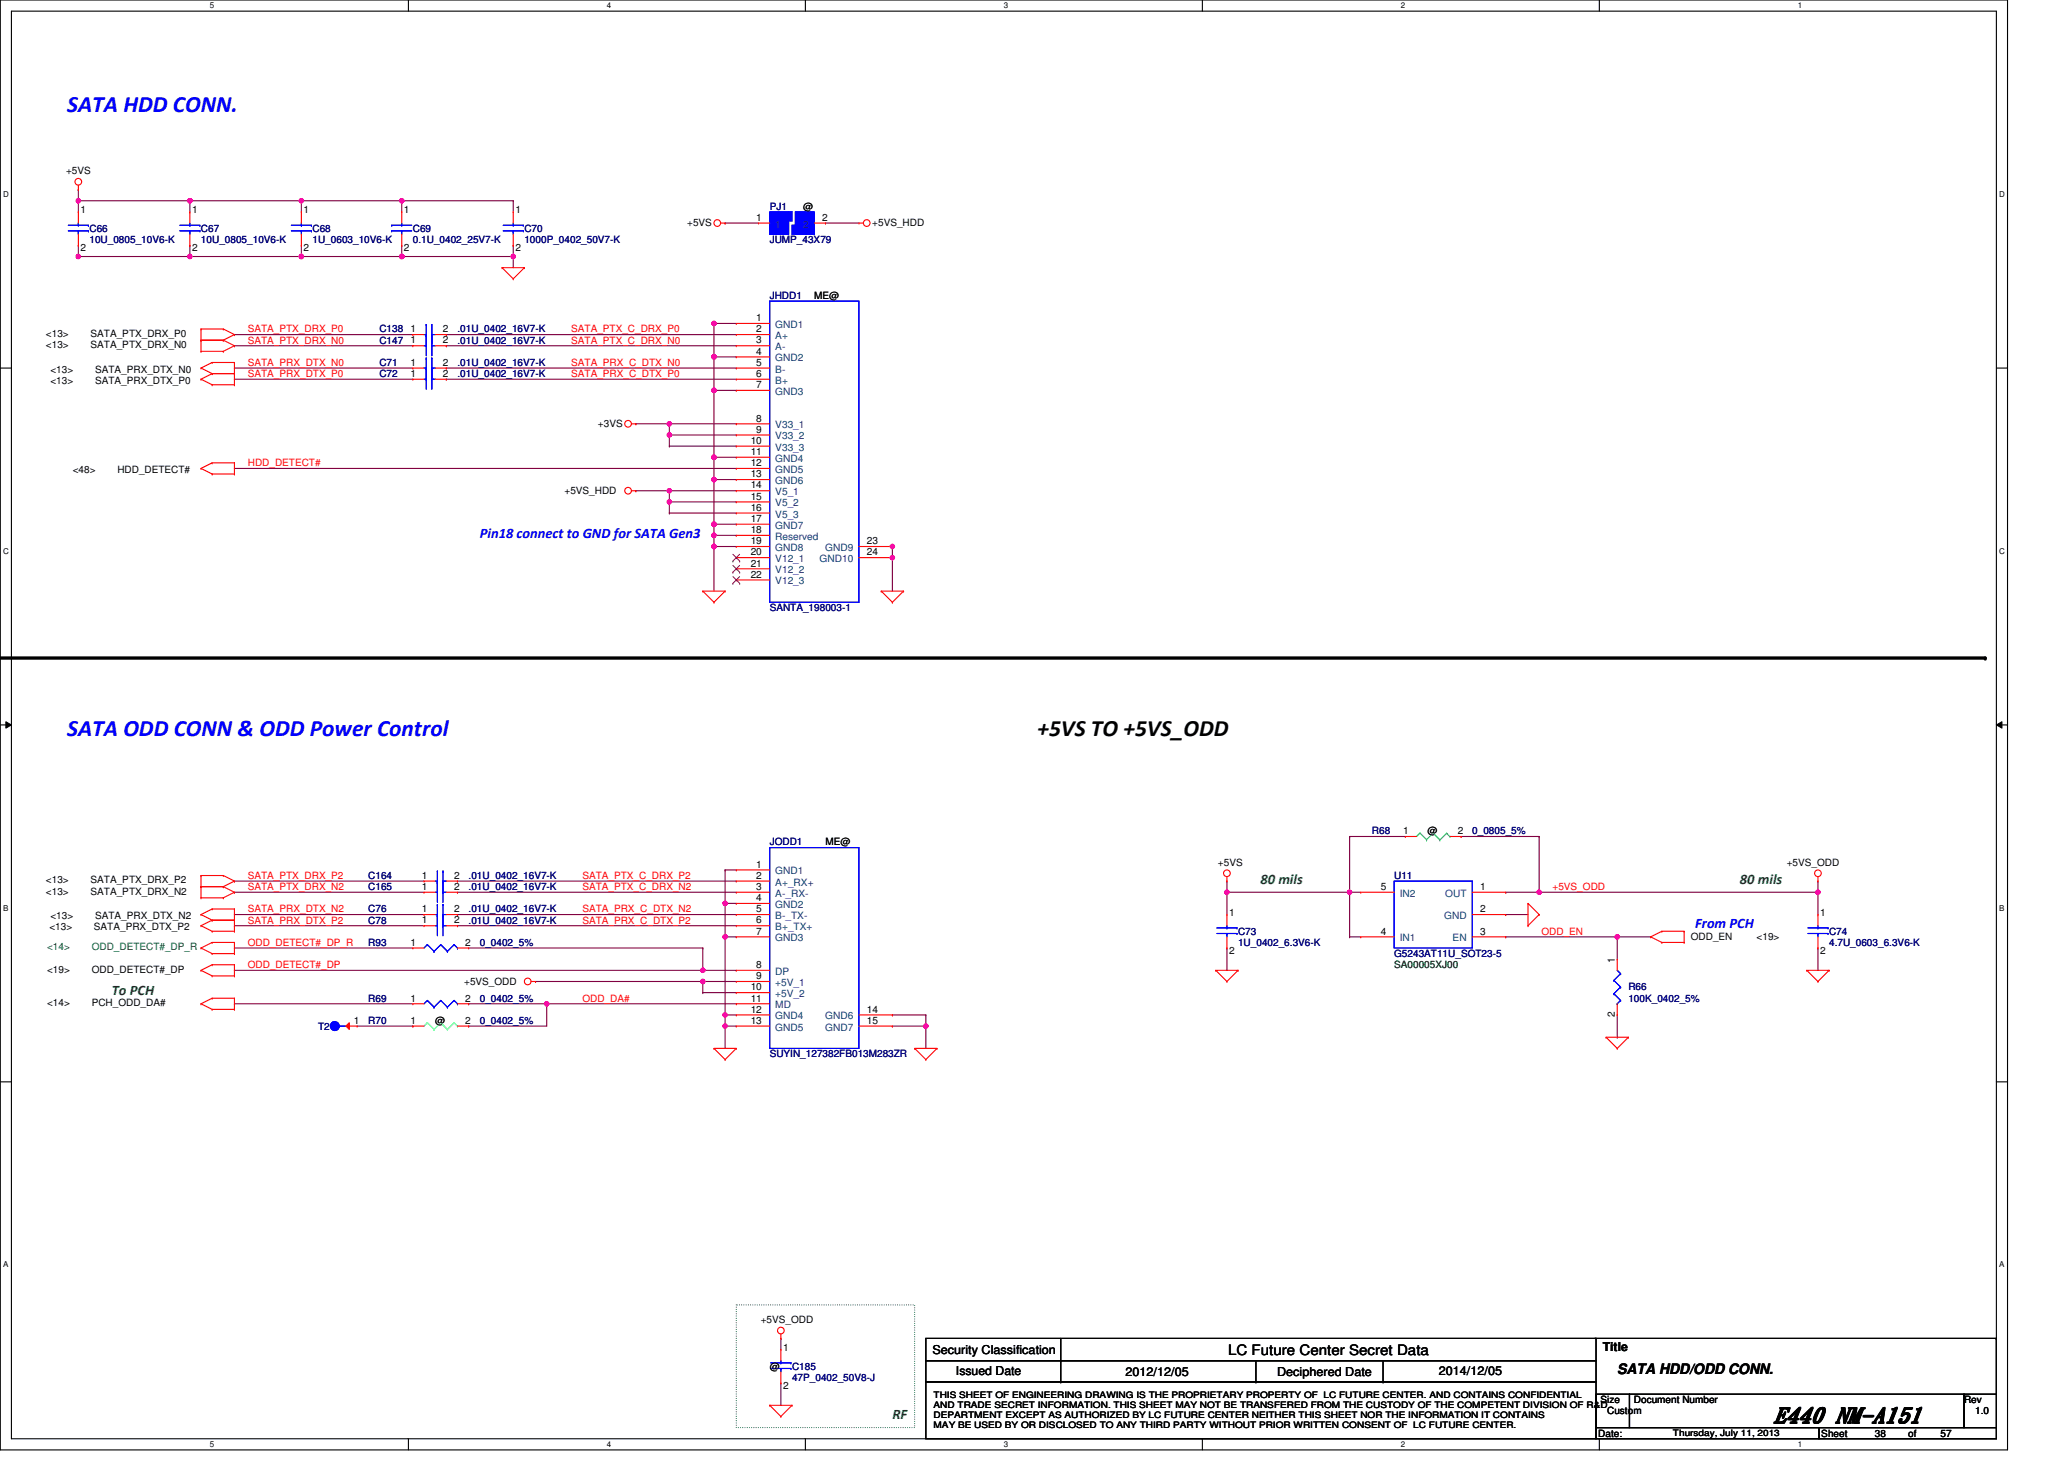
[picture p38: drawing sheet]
<svg xmlns="http://www.w3.org/2000/svg" width="297mm" height="210mm" viewBox="0 0 297 210" stroke-linecap="round" stroke-linejoin="round" font-family="sans-serif">
<defs><g id="words">
<g font-size="3.4" fill="#00f">
<text x="9.6" y="16">SATA HDD CONN.</text>
<text x="9.6" y="105.6">SATA ODD CONN &amp; ODD Power Control</text>
</g>
<text font-size="3.4" x="148.9" y="105.6">+5VS TO +5VS_ODD</text>
<text font-size="3" x="254.6" y="204.1">E440 NM-A151</text>
<g font-size="2.1" fill="#00f">
<text x="68.8" y="77.2">Pin18 connect to GND for SATA Gen3</text>
<text x="243.3" y="133.2">From PCH</text>
</g>
<g font-size="2.1" fill="#008000">
<text x="180.9" y="126.8">80 mils</text>
<text x="249.7" y="126.8">80 mils</text>
<text x="16" y="142.8">To PCH</text>
<text x="128.1" y="203.6">RF</text>
</g>
<g font-size="2.1">
<text x="176.2" y="194.4">LC Future Center Secret Data</text>
<text x="232.1" y="197.1">SATA HDD/ODD CONN.</text>
</g>
<g font-size="1.8">
<text x="133.8" y="194.3">Security Classification</text>
<text x="137.2" y="197.3">Issued Date</text>
<text x="161.5" y="197.5">2012/12/05</text>
<text x="183.3" y="197.5">Deciphered Date</text>
<text x="206.5" y="197.3">2014/12/05</text>
<text x="230" y="193.8">Title</text>
</g>
<g font-size="1.4">
<text x="9.5" y="25">+5VS</text>
<text x="11.6" y="30.6">1</text>
<text x="27.6" y="30.6">1</text>
<text x="43.6" y="30.6">1</text>
<text x="58" y="30.6">1</text>
<text x="74" y="30.6">1</text>
<text x="98.6" y="32.5">+5VS</text>
<text x="108.5" y="31.7">1</text>
<text x="115.3" y="30.1">@</text>
<text x="118" y="31.7">2</text>
<text x="125.2" y="32.5">+5VS_HDD</text>
<text x="11.6" y="36">2</text>
<text x="27.6" y="36">2</text>
<text x="43.6" y="36">2</text>
<text x="58" y="36">2</text>
<text x="74" y="36">2</text>
<text x="58.9" y="47.7">1</text>
<text x="63.6" y="47.7">2</text>
<text x="108.5" y="46.1">1</text>
<text x="108.5" y="47.7">2</text>
<text x="116.9" y="42.9">ME@</text>
<text x="6.6" y="49.9">&lt;13&gt;</text>
<text x="6.6" y="48.3">&lt;13&gt;</text>
<text x="7.2" y="53.5">&lt;13&gt;</text>
<text x="13" y="49.9">SATA_PTX_DRX_N0</text>
<text x="13" y="48.3">SATA_PTX_DRX_P0</text>
<text x="13.6" y="53.5">SATA_PRX_DTX_N0</text>
<text x="58.9" y="52.5">1</text>
<text x="58.9" y="49.3">1</text>
<text x="63.6" y="52.5">2</text>
<text x="63.6" y="49.3">2</text>
<text x="108.5" y="49.3">3</text>
<text x="108.5" y="50.9">4</text>
<text x="108.5" y="52.5">5</text>
<text x="7.2" y="55.1">&lt;13&gt;</text>
<text x="13.6" y="55.1">SATA_PRX_DTX_P0</text>
<text x="58.9" y="54.1">1</text>
<text x="63.6" y="54.1">2</text>
<text x="108.5" y="54.1">6</text>
<text x="108.5" y="55.7">7</text>
<text x="85.8" y="61.3">+3VS</text>
<text x="107.7" y="63.7">10</text>
<text x="107.7" y="65.3">11</text>
<text x="108.5" y="60.5">8</text>
<text x="108.5" y="62.1">9</text>
<text x="10.4" y="67.9">&lt;48&gt;</text>
<text x="16.8" y="67.9">HDD_DETECT#</text>
<text x="81" y="70.9">+5VS_HDD</text>
<text x="107.7" y="66.9">12</text>
<text x="107.7" y="68.5">13</text>
<text x="107.7" y="70.1">14</text>
<text x="107.7" y="71.7">15</text>
<text x="107.7" y="73.3">16</text>
<text x="107.7" y="74.9">17</text>
<text x="107.7" y="76.5">18</text>
<text x="107.7" y="78.1">19</text>
<text x="107.7" y="79.7">20</text>
<text x="107.7" y="81.3">21</text>
<text x="107.7" y="82.9">22</text>
<text x="124.4" y="78.1">23</text>
<text x="124.4" y="79.7">24</text>
<text x="201.3" y="119.7">1</text>
<text x="204.9" y="119.7">@</text>
<text x="209.2" y="119.7">2</text>
<text x="108.5" y="124.5">1</text>
<text x="118.5" y="121.3">ME@</text>
<text x="174.8" y="124.2">+5VS</text>
<text x="256.4" y="124.2">+5VS_ODD</text>
<text x="6.6" y="128.3">&lt;13&gt;</text>
<text x="6.6" y="126.7">&lt;13&gt;</text>
<text x="7.2" y="131.9">&lt;13&gt;</text>
<text x="13" y="128.3">SATA_PTX_DRX_N2</text>
<text x="13" y="126.7">SATA_PTX_DRX_P2</text>
<text x="13.6" y="131.9">SATA_PRX_DTX_N2</text>
<text x="60.5" y="126.1">1</text>
<text x="60.5" y="127.7">1</text>
<text x="60.5" y="130.9">1</text>
<text x="65.2" y="126.1">2</text>
<text x="65.2" y="127.7">2</text>
<text x="65.2" y="130.9">2</text>
<text x="108.5" y="126.1">2</text>
<text x="108.5" y="127.7">3</text>
<text x="108.5" y="129.3">4</text>
<text x="108.5" y="130.9">5</text>
<text x="176.4" y="131.4">1</text>
<text x="198.1" y="127.7">5</text>
<text x="212.4" y="127.7">1</text>
<text x="212.4" y="130.9">2</text>
<text x="261.2" y="131.4">1</text>
<text x="7.1" y="133.5">&lt;13&gt;</text>
<text x="13.5" y="133.5">SATA_PRX_DTX_P2</text>
<text x="58.9" y="135.7">1</text>
<text x="60.5" y="132.5">1</text>
<text x="65.2" y="132.5">2</text>
<text x="66.8" y="135.7">2</text>
<text x="108.5" y="132.5">6</text>
<text x="108.5" y="134.1">7</text>
<text x="176.4" y="136.8">2</text>
<text x="198.1" y="134.1">4</text>
<text x="212.4" y="134.1">3</text>
<text x="242.6" y="134.9">ODD_EN</text>
<text x="252.1" y="134.9">&lt;19&gt;</text>
<text x="261.2" y="136.8">2</text>
<text x="6.8" y="139.5">&lt;19&gt;</text>
<text x="13.2" y="139.5">ODD_DETECT#_DP</text>
<text x="58.9" y="143.7">1</text>
<text x="66.6" y="141.3">+5VS_ODD</text>
<text x="66.8" y="143.7">2</text>
<text x="107.7" y="142.1">10</text>
<text x="107.7" y="143.7">11</text>
<text x="108.5" y="138.9">8</text>
<text x="108.5" y="140.5">9</text>
<text x="231.7" y="138.1" transform="rotate(-90 231.7 138.1)">1</text>
<text x="6.8" y="144.3">&lt;14&gt;</text>
<text x="13.2" y="144.3">PCH_ODD_DA#</text>
<text x="50.8" y="146.9">1</text>
<text x="58.9" y="146.9">1</text>
<text x="62.4" y="146.9">@</text>
<text x="66.8" y="146.9">2</text>
<text x="107.7" y="145.3">12</text>
<text x="107.7" y="146.9">13</text>
<text x="124.4" y="145.3">14</text>
<text x="124.4" y="146.9">15</text>
<text x="231.7" y="145.9" transform="rotate(-90 231.7 145.9)">2</text>
<text x="109.2" y="189.8">+5VS_ODD</text>
<text x="110.5" y="196.5">@</text>
<text x="112.4" y="193.8">1</text>
<text x="112.4" y="199.2">2</text>
<text x="229.7" y="201.3">Size</text>
<text x="230.6" y="202.9">Custom</text>
<text x="234.5" y="201.3">Document Number</text>
<text x="281.8" y="201.3">Rev</text>
<text x="283.4" y="202.9">1.0</text>
<text x="229.4" y="206.1">Date:</text>
<text x="261.4" y="206.1">Sheet</text>
<text x="269" y="206.1">38</text>
<text x="273.8" y="206.1">of</text>
<text x="278.5" y="206.1">57</text>
</g>
<g font-size="1.4" fill="#000080">
<text x="12.8" y="33.3">C66</text>
<text x="12.8" y="34.9">10U_0805_10V6-K</text>
<text x="28.8" y="33.3">C67</text>
<text x="28.8" y="34.9">10U_0805_10V6-K</text>
<text x="44.8" y="33.3">C68</text>
<text x="44.8" y="34.9">1U_0603_10V6-K</text>
<text x="59.2" y="33.3">C69</text>
<text x="59.2" y="34.9">0.1U_0402_25V7-K</text>
<text x="75.2" y="33.3">C70</text>
<text x="75.2" y="34.9">1000P_0402_50V7-K</text>
<text x="110.5" y="30.1">PJ1</text>
<text x="110.5" y="34.9">JUMP_43X79</text>
<text x="54.4" y="47.7">C138</text>
<text x="65.6" y="47.7">.01U_0402_16V7-K</text>
<text x="110.5" y="42.9">JHDD1</text>
<text x="54.4" y="52.5">C71</text>
<text x="54.4" y="49.3">C147</text>
<text x="65.6" y="52.5">.01U_0402_16V7-K</text>
<text x="65.6" y="49.3">.01U_0402_16V7-K</text>
<text x="54.4" y="54.1">C72</text>
<text x="65.6" y="54.1">.01U_0402_16V7-K</text>
<text x="110.5" y="87.7">SANTA_198003-1</text>
<text x="196.9" y="119.7">R68</text>
<text x="211.3" y="119.7">0_0805_5%</text>
<text x="110.5" y="121.3">JODD1</text>
<text x="52.8" y="126.1">C164</text>
<text x="52.8" y="127.7">C165</text>
<text x="52.8" y="130.9">C76</text>
<text x="67.2" y="126.1">.01U_0402_16V7-K</text>
<text x="67.2" y="127.7">.01U_0402_16V7-K</text>
<text x="67.2" y="130.9">.01U_0402_16V7-K</text>
<text x="200.1" y="126.1">U11</text>
<text x="52.8" y="135.7">R93</text>
<text x="52.8" y="132.5">C78</text>
<text x="67.2" y="132.5">.01U_0402_16V7-K</text>
<text x="68.8" y="135.7">0_0402_5%</text>
<text x="177.7" y="134.1">C73</text>
<text x="177.7" y="135.7">1U_0402_6.3V6-K</text>
<text x="200.1" y="137.3">G5243AT11U_SOT23-5</text>
<text x="262.5" y="134.1">C74</text>
<text x="262.5" y="135.7">4.7U_0603_6.3V6-K</text>
<text x="52.8" y="143.7">R69</text>
<text x="68.8" y="143.7">0_0402_5%</text>
<text x="233.7" y="142.1">R66</text>
<text x="233.7" y="143.7">100K_0402_5%</text>
<text x="45.6" y="147.7">T2</text>
<text x="52.8" y="146.9">R70</text>
<text x="68.8" y="146.9">0_0402_5%</text>
<text x="110.5" y="151.7">SUYIN_127382FB013M283ZR</text>
<text x="113.7" y="196.5">C185</text>
<text x="113.7" y="198.1">47P_0402_50V8-J</text>
</g>
<g font-size="1.4" fill="#004080">
<text x="111.3" y="32.7">1</text>
<text x="115.2" y="32.7">2</text>
<text x="111.3" y="47.1">GND1</text>
<text x="111.3" y="48.7">A+</text>
<text x="111.3" y="50.3">A-</text>
<text x="111.3" y="51.9">GND2</text>
<text x="111.3" y="53.5">B-</text>
<text x="111.3" y="55.1">B+</text>
<text x="111.3" y="56.7">GND3</text>
<text x="111.3" y="61.5">V33_1</text>
<text x="111.3" y="63.1">V33_2</text>
<text x="111.3" y="64.7">V33_3</text>
<text x="111.3" y="66.3">GND4</text>
<text x="111.3" y="67.9">GND5</text>
<text x="111.3" y="69.5">GND6</text>
<text x="111.3" y="71.1">V5_1</text>
<text x="111.3" y="72.7">V5_2</text>
<text x="111.3" y="74.3">V5_3</text>
<text x="111.3" y="75.9">GND7</text>
<text x="111.3" y="77.5">Reserved</text>
<text x="111.3" y="79.1">GND8</text>
<text x="111.3" y="80.7">V12_1</text>
<text x="111.3" y="82.3">V12_2</text>
<text x="111.3" y="83.9">V12_3</text>
<text x="117.6" y="80.7">GND10</text>
<text x="118.4" y="79.1">GND9</text>
<text x="111.3" y="125.5">GND1</text>
<text x="111.3" y="127.1">A+_RX+</text>
<text x="111.3" y="128.7">A-_RX-</text>
<text x="111.3" y="130.3">GND2</text>
<text x="111.3" y="131.9">B-_TX-</text>
<text x="200.9" y="128.7">IN2</text>
<text x="207.2" y="131.9">GND</text>
<text x="207.4" y="128.7">OUT</text>
<text x="111.3" y="133.5">B+_TX+</text>
<text x="111.3" y="135.1">GND3</text>
<text x="200.9" y="135.1">IN1</text>
<text x="208.4" y="135.1">EN</text>
<text x="111.3" y="139.9">DP</text>
<text x="111.3" y="141.5">+5V_1</text>
<text x="111.3" y="143.1">+5V_2</text>
<text x="111.3" y="144.7">MD</text>
<text x="111.3" y="146.3">GND4</text>
<text x="111.3" y="147.9">GND5</text>
<text x="118.4" y="146.3">GND6</text>
<text x="118.4" y="147.9">GND7</text>
</g>
<g font-size="1.4" fill="#f00">
<text x="35.6" y="47.7">SATA_PTX_DRX_P0</text>
<text x="82" y="47.7">SATA_PTX_C_DRX_P0</text>
<text x="35.6" y="52.5">SATA_PRX_DTX_N0</text>
<text x="35.6" y="49.3">SATA_PTX_DRX_N0</text>
<text x="82" y="52.5">SATA_PRX_C_DTX_N0</text>
<text x="82" y="49.3">SATA_PTX_C_DRX_N0</text>
<text x="35.6" y="54.1">SATA_PRX_DTX_P0</text>
<text x="82" y="54.1">SATA_PRX_C_DTX_P0</text>
<text x="35.6" y="66.9">HDD_DETECT#</text>
<text x="35.6" y="130.9">SATA_PRX_DTX_N2</text>
<text x="35.6" y="127.7">SATA_PTX_DRX_N2</text>
<text x="35.6" y="126.1">SATA_PTX_DRX_P2</text>
<text x="83.6" y="130.9">SATA_PRX_C_DTX_N2</text>
<text x="83.6" y="126.1">SATA_PTX_C_DRX_P2</text>
<text x="83.6" y="127.7">SATA_PTX_C_DRX_N2</text>
<text x="222.8" y="127.7">+5VS_ODD</text>
<text x="35.6" y="132.5">SATA_PRX_DTX_P2</text>
<text x="35.6" y="135.7">ODD_DETECT#_DP_R</text>
<text x="83.6" y="132.5">SATA_PRX_C_DTX_P2</text>
<text x="221.2" y="134.1">ODD_EN</text>
<text x="35.6" y="138.9">ODD_DETECT#_DP</text>
<text x="83.6" y="143.7">ODD_DA#</text>
</g>
<g font-size="1.4" fill="#008000">
<text x="6.8" y="136.3">&lt;14&gt;</text>
<text x="13.2" y="136.3">ODD_DETECT#_DP_R</text>
<text x="200.1" y="138.9">SA00005XJ00</text>
</g>
<g font-size="1.3">
<text x="134" y="200.5">THIS SHEET OF ENGINEERING DRAWING IS THE PROPRIETARY PROPERTY OF LC FUTURE CENTER. AND CONTAINS CONFIDENTIAL</text>
<text x="134" y="202">AND TRADE SECRET INFORMATION. THIS SHEET MAY NOT BE TRANSFERED FROM THE CUSTODY OF THE COMPETENT DIVISION OF R&amp;D</text>
<text x="134" y="203.5">DEPARTMENT EXCEPT AS AUTHORIZED BY LC FUTURE CENTER NEITHER THIS SHEET NOR THE INFORMATION IT CONTAINS</text>
<text x="134" y="204.9">MAY BE USED BY OR DISCLOSED TO ANY THIRD PARTY WITHOUT PRIOR WRITTEN CONSENT OF LC FUTURE CENTER.</text>
<text x="240.1" y="206">Thursday, July 11, 2013</text>
</g>
<g font-size="1.1">
<text x="30.1" y="1.2">5</text>
<text x="87.1" y="1.2">4</text>
<text x="144.1" y="1.2">3</text>
<text x="201" y="1.2">2</text>
<text x="258" y="1.2">1</text>
<text x=".4" y="28.2">D</text>
<text x="286.9" y="28.2">D</text>
<text x=".4" y="79.4">C</text>
<text x="286.9" y="79.4">C</text>
<text x=".4" y="130.6">B</text>
<text x="286.9" y="130.6">B</text>
<text x=".4" y="181.9">A</text>
<text x="286.9" y="181.9">A</text>
<text x="30.1" y="207.6">5</text>
<text x="87.1" y="207.6">4</text>
<text x="144.1" y="207.6">3</text>
<text x="201" y="207.6">2</text>
<text x="258" y="207.6">1</text>
</g>
</g></defs>
<path d="M0 0h288.1v208h-288.1zM1.6 1.6h284.9v204.8h-284.9z" fill="none" stroke="#000" stroke-width=".16"/>
<g fill="#fff">
<path d="M30.1 .2h.7v1.2h-.7z"/>
<path d="M30.1 206.6h.7v1.3h-.7z"/>
</g>
<path d="M58.6 0v1.6M58.6 206.4v1.6" fill="none" stroke="#000" stroke-width=".16"/>
<g fill="#fff">
<path d="M87.1 .2h.6v1.2h-.6z"/>
<path d="M87.1 206.6h.6v1.3h-.6z"/>
</g>
<path d="M115.6 0v1.6M115.6 206.4v1.6" fill="none" stroke="#000" stroke-width=".16"/>
<g fill="#fff">
<path d="M144.1 .2h.6v1.2h-.6z"/>
<path d="M144.1 206.6h.6v1.3h-.6z"/>
</g>
<path d="M172.5 0v1.6M172.5 206.4v1.6" fill="none" stroke="#000" stroke-width=".16"/>
<g fill="#fff">
<path d="M201 .2h.7v1.2h-.7z"/>
<path d="M201 206.6h.7v1.3h-.7z"/>
</g>
<path d="M229.5 0v1.6M229.5 206.4v1.6" fill="none" stroke="#000" stroke-width=".16"/>
<g fill="#fff">
<path d="M258 .2h.6v1.2h-.6z"/>
<path d="M258 206.6h.6v1.3h-.6z"/>
<path d="M.4 27.2h.9v1.3h-.9z"/>
<path d="M286.9 27.2h.8v1.3h-.8z"/>
<path d="M.4 78.4h.9v1.3h-.9z"/>
<path d="M286.9 78.4h.8v1.3h-.8z"/>
</g>
<path d="M0 52.8h1.6M286.5 52.8h1.6" fill="none" stroke="#000" stroke-width=".16"/>
<g fill="#fff">
<path d="M.4 129.6h.8v1.3h-.8z"/>
<path d="M286.9 129.6h.7v1.3h-.7z"/>
</g>
<path d="M0 104h1.6M286.5 104h1.6" fill="none" stroke="#000" stroke-width=".16"/>
<path d="M.8 103.5l.8 .5-.8 .5zM286.5 104l.8-.5v1z" fill="#000"/>
<path d="M.8 103.5l.8 .5-.8 .5zM286.5 104l.8-.5v1z" fill="none" stroke="#000" stroke-width=".14"/>
<g fill="#fff">
<path d="M.4 180.8h.8v1.3h-.8z"/>
<path d="M286.9 180.8h.7v1.3h-.7z"/>
</g>
<path d="M0 155.2h1.6M286.5 155.2h1.6" fill="none" stroke="#000" stroke-width=".16"/>
<path d="M0 94.4h284.9" fill="none" stroke="#000" stroke-width=".48"/>
<circle cx="284.9" cy="94.4" r=".24" fill="#000"/>
<path d="M105.7 187.2h25.6v17.6h-25.6z" fill="none" stroke="#008000" stroke-width=".16" stroke-dasharray="0 .3"/>
<path d="M96.1 60.8h.1M96.1 60.8v1.6M96.1 60.8h9.6" fill="none" stroke="#800040" stroke-width=".16"/>
<circle cx="96" cy="60.8" r=".31" fill="#f0f"/>
<circle cx="96" cy="60.8" r=".31" fill="none" stroke="#f0f" stroke-width=".16"/>
<path d="M96.1 62.4h.1M96.1 62.4v1.6M96.1 62.4h9.6" fill="none" stroke="#800040" stroke-width=".16"/>
<circle cx="96" cy="62.4" r=".31" fill="#f0f"/>
<circle cx="96" cy="62.4" r=".31" fill="none" stroke="#f0f" stroke-width=".16"/>
<path d="M96.1 64h.1M96.1 64h9.6M102.5 76.8h.1M102.5 76.8h3.2" fill="none" stroke="#800040" stroke-width=".16"/>
<circle cx="102.4" cy="76.8" r=".31" fill="#f0f"/>
<circle cx="102.4" cy="76.8" r=".31" fill="none" stroke="#f0f" stroke-width=".16"/>
<path d="M102.5 75.2h.1M102.5 75.2v1.6" fill="none" stroke="#800040" stroke-width=".16"/>
<circle cx="102.4" cy="75.2" r=".31" fill="#f0f"/>
<circle cx="102.4" cy="75.2" r=".31" fill="none" stroke="#f0f" stroke-width=".16"/>
<path d="M11.2 36.8h.1M11.2 36.8h16" fill="none" stroke="#800040" stroke-width=".16"/>
<circle cx="11.2" cy="36.8" r=".31" fill="#f0f"/>
<circle cx="11.2" cy="36.8" r=".31" fill="none" stroke="#f0f" stroke-width=".16"/>
<path d="M43.2 36.8h.1M43.2 36.8h14.4" fill="none" stroke="#800040" stroke-width=".16"/>
<circle cx="57.6" cy="36.8" r=".31" fill="#f0f"/>
<circle cx="57.6" cy="36.8" r=".31" fill="none" stroke="#f0f" stroke-width=".16"/>
<circle cx="43.2" cy="36.8" r=".31" fill="#f0f"/>
<circle cx="43.2" cy="36.8" r=".31" fill="none" stroke="#f0f" stroke-width=".16"/>
<path d="M104.1 32h.1M104.1 32h4.8M118.5 32h.1M118.5 32h4.8M91.3 60.8h.1M91.3 70.4h.1M91.3 60.8h4.8M91.3 70.4h4.8M128.1 80h.1M128.1 80v4.8" fill="none" stroke="#800040" stroke-width=".16"/>
<circle cx="128.1" cy="80" r=".31" fill="#f0f"/>
<circle cx="128.1" cy="80" r=".31" fill="none" stroke="#f0f" stroke-width=".16"/>
<path d="M128.1 147.2h.1M128.1 145.6h.1M128.1 147.2h4.8M128.1 145.6h4.8M132.9 145.6h.1M132.9 147.2h.1M132.9 145.6v4.8" fill="none" stroke="#800040" stroke-width=".16"/>
<circle cx="132.9" cy="147.2" r=".31" fill="#f0f"/>
<circle cx="132.9" cy="147.2" r=".31" fill="none" stroke="#f0f" stroke-width=".16"/>
<path d="M100.9 142.4h.1M100.9 140.8h.1M100.9 142.4h4.8M100.9 140.8h4.8" fill="none" stroke="#800040" stroke-width=".16"/>
<circle cx="100.8" cy="140.8" r=".31" fill="#f0f"/>
<circle cx="100.8" cy="140.8" r=".31" fill="none" stroke="#f0f" stroke-width=".16"/>
<path d="M102.5 65.6h.1M102.5 78.4h.1M102.5 65.6v3.2M102.5 78.4v6.4M33.6 144h.1M33.6 144h25.6M76.8 140.8h.1M76.8 140.8h24.1M100.9 140.8h.1M100.9 140.8v1.6" fill="none" stroke="#800040" stroke-width=".16"/>
<circle cx="102.4" cy="78.4" r=".31" fill="#f0f"/>
<circle cx="102.4" cy="78.4" r=".31" fill="none" stroke="#f0f" stroke-width=".16"/>
<path d="M11.2 27.2h.1M11.2 27.2v1.6M27.2 28.8h.1M27.2 28.8v1.6M27.2 28.8h16M57.6 35.2h.1M57.6 35.2v1.6M73.6 36.8h.1M73.6 36.8v1.6M96.1 70.4h.1M96.1 70.4v1.6" fill="none" stroke="#800040" stroke-width=".16"/>
<circle cx="27.2" cy="28.8" r=".31" fill="#f0f"/>
<circle cx="27.2" cy="28.8" r=".31" fill="none" stroke="#f0f" stroke-width=".16"/>
<path d="M11.2 35.2h.1M11.2 35.2v1.6M27.2 36.8h.1M43.2 35.2h.1M43.2 35.2v1.6h-16M57.6 28.8h.1M57.6 28.8v1.6" fill="none" stroke="#800040" stroke-width=".16"/>
<circle cx="43.2" cy="36.8" r=".31" fill="#f0f"/>
<circle cx="43.2" cy="36.8" r=".31" fill="none" stroke="#f0f" stroke-width=".16"/>
<circle cx="27.2" cy="36.8" r=".31" fill="#f0f"/>
<circle cx="27.2" cy="36.8" r=".31" fill="none" stroke="#f0f" stroke-width=".16"/>
<path d="M11.2 28.8h.1M11.2 28.8v1.6M27.2 35.2h.1M27.2 35.2v1.6M43.2 28.8h.1M43.2 28.8v1.6M43.2 28.8h14.4" fill="none" stroke="#800040" stroke-width=".16"/>
<circle cx="43.2" cy="28.8" r=".31" fill="#f0f"/>
<circle cx="43.2" cy="28.8" r=".31" fill="none" stroke="#f0f" stroke-width=".16"/>
<path d="M11.2 28.8h.1M11.2 28.8h16" fill="none" stroke="#800040" stroke-width=".16"/>
<circle cx="27.2" cy="28.8" r=".31" fill="#f0f"/>
<circle cx="27.2" cy="28.8" r=".31" fill="none" stroke="#f0f" stroke-width=".16"/>
<circle cx="11.2" cy="28.8" r=".31" fill="#f0f"/>
<circle cx="11.2" cy="28.8" r=".31" fill="none" stroke="#f0f" stroke-width=".16"/>
<path d="M96.1 70.4h.1M96.1 70.4h9.6" fill="none" stroke="#800040" stroke-width=".16"/>
<circle cx="96" cy="70.4" r=".31" fill="#f0f"/>
<circle cx="96" cy="70.4" r=".31" fill="none" stroke="#f0f" stroke-width=".16"/>
<path d="M96.1 72h.1M96.1 72v1.6M96.1 72h9.6" fill="none" stroke="#800040" stroke-width=".16"/>
<circle cx="96" cy="72" r=".31" fill="#f0f"/>
<circle cx="96" cy="72" r=".31" fill="none" stroke="#f0f" stroke-width=".16"/>
<path d="M96.1 73.6h.1M96.1 73.6h9.6M102.5 65.6h.1M102.5 65.6h3.2" fill="none" stroke="#800040" stroke-width=".16"/>
<circle cx="102.4" cy="65.6" r=".31" fill="#f0f"/>
<circle cx="102.4" cy="65.6" r=".31" fill="none" stroke="#f0f" stroke-width=".16"/>
<path d="M102.5 68.8h.1M102.5 68.8h3.2" fill="none" stroke="#800040" stroke-width=".16"/>
<circle cx="102.4" cy="68.8" r=".31" fill="#f0f"/>
<circle cx="102.4" cy="68.8" r=".31" fill="none" stroke="#f0f" stroke-width=".16"/>
<path d="M102.5 56h.1M102.5 56v9.6" fill="none" stroke="#800040" stroke-width=".16"/>
<circle cx="102.4" cy="65.6" r=".31" fill="#f0f"/>
<circle cx="102.4" cy="65.6" r=".31" fill="none" stroke="#f0f" stroke-width=".16"/>
<circle cx="102.4" cy="56" r=".31" fill="#f0f"/>
<circle cx="102.4" cy="56" r=".31" fill="none" stroke="#f0f" stroke-width=".16"/>
<path d="M57.6 28.8h.1M57.6 28.8h16M73.6 28.8h.1M73.6 28.8v1.6" fill="none" stroke="#800040" stroke-width=".16"/>
<circle cx="57.6" cy="28.8" r=".31" fill="#f0f"/>
<circle cx="57.6" cy="28.8" r=".31" fill="none" stroke="#f0f" stroke-width=".16"/>
<path d="M57.6 36.8h.1M73.6 35.2h.1M73.6 35.2v1.6h-16" fill="none" stroke="#800040" stroke-width=".16"/>
<circle cx="73.6" cy="36.8" r=".31" fill="#f0f"/>
<circle cx="73.6" cy="36.8" r=".31" fill="none" stroke="#f0f" stroke-width=".16"/>
<circle cx="57.6" cy="36.8" r=".31" fill="#f0f"/>
<circle cx="57.6" cy="36.8" r=".31" fill="none" stroke="#f0f" stroke-width=".16"/>
<path d="M64 52.8h.1M64 54.4h.1M64 52.8h41.7M64 54.4h41.7M102.5 78.4h.1M102.5 78.4h3.2" fill="none" stroke="#800040" stroke-width=".16"/>
<circle cx="102.4" cy="78.4" r=".31" fill="#f0f"/>
<circle cx="102.4" cy="78.4" r=".31" fill="none" stroke="#f0f" stroke-width=".16"/>
<path d="M102.5 56h.1M102.5 56h3.2M102.5 76.8h.1M102.5 76.8v1.6" fill="none" stroke="#800040" stroke-width=".16"/>
<circle cx="102.4" cy="56" r=".31" fill="#f0f"/>
<circle cx="102.4" cy="56" r=".31" fill="none" stroke="#f0f" stroke-width=".16"/>
<path d="M102.5 51.2h.1M102.5 51.2v4.8" fill="none" stroke="#800040" stroke-width=".16"/>
<circle cx="102.4" cy="51.2" r=".31" fill="#f0f"/>
<circle cx="102.4" cy="51.2" r=".31" fill="none" stroke="#f0f" stroke-width=".16"/>
<path d="M102.5 75.2h.1M102.5 75.2h3.2" fill="none" stroke="#800040" stroke-width=".16"/>
<circle cx="102.4" cy="75.2" r=".31" fill="#f0f"/>
<circle cx="102.4" cy="75.2" r=".31" fill="none" stroke="#f0f" stroke-width=".16"/>
<path d="M102.5 46.4h.1M102.5 46.4v4.8M102.5 46.4h3.2M65.6 131.2h.1M65.6 132.8h.1M65.6 131.2h40.1M65.6 132.8h40.1" fill="none" stroke="#800040" stroke-width=".16"/>
<circle cx="102.4" cy="46.4" r=".31" fill="#f0f"/>
<circle cx="102.4" cy="46.4" r=".31" fill="none" stroke="#f0f" stroke-width=".16"/>
<path d="M102.5 51.2h.1M102.5 51.2h3.2" fill="none" stroke="#800040" stroke-width=".16"/>
<circle cx="102.4" cy="51.2" r=".31" fill="#f0f"/>
<circle cx="102.4" cy="51.2" r=".31" fill="none" stroke="#f0f" stroke-width=".16"/>
<path d="M102.5 68.8h.1M102.5 68.8v6.4" fill="none" stroke="#800040" stroke-width=".16"/>
<circle cx="102.4" cy="68.8" r=".31" fill="#f0f"/>
<circle cx="102.4" cy="68.8" r=".31" fill="none" stroke="#f0f" stroke-width=".16"/>
<path d="M104.1 129.6h.1M104.1 129.6h1.6M104.1 129.6v4.8" fill="none" stroke="#800040" stroke-width=".16"/>
<circle cx="104" cy="129.6" r=".31" fill="#f0f"/>
<circle cx="104" cy="129.6" r=".31" fill="none" stroke="#f0f" stroke-width=".16"/>
<path d="M104.1 134.4h.1M104.1 134.4h1.6M104.1 134.4v11.2" fill="none" stroke="#800040" stroke-width=".16"/>
<circle cx="104" cy="134.4" r=".31" fill="#f0f"/>
<circle cx="104" cy="134.4" r=".31" fill="none" stroke="#f0f" stroke-width=".16"/>
<path d="M104.1 145.6h.1M104.1 147.2h.1M104.1 145.6h1.6M104.1 147.2v3.2" fill="none" stroke="#800040" stroke-width=".16"/>
<circle cx="104" cy="147.2" r=".31" fill="#f0f"/>
<circle cx="104" cy="147.2" r=".31" fill="none" stroke="#f0f" stroke-width=".16"/>
<path d="M104.1 147.2h.1M104.1 145.6h.1M104.1 147.2h1.6M104.1 145.6v1.6" fill="none" stroke="#800040" stroke-width=".16"/>
<circle cx="104" cy="145.6" r=".31" fill="#f0f"/>
<circle cx="104" cy="145.6" r=".31" fill="none" stroke="#f0f" stroke-width=".16"/>
<path d="M33.6 52.8h.1M33.6 54.4h.1M33.6 52.8h25.6M33.6 54.4h25.6M33.6 132.8h.1M33.6 131.2h.1M33.6 132.8h27.2M33.6 131.2h27.2M100.9 139.2h.1M100.9 139.2h4.8" fill="none" stroke="#800040" stroke-width=".16"/>
<circle cx="100.8" cy="139.2" r=".31" fill="#f0f"/>
<circle cx="100.8" cy="139.2" r=".31" fill="none" stroke="#f0f" stroke-width=".16"/>
<path d="M78.4 144h.1M78.4 144h27.3" fill="none" stroke="#800040" stroke-width=".16"/>
<circle cx="78.4" cy="144" r=".31" fill="#f0f"/>
<circle cx="78.4" cy="144" r=".31" fill="none" stroke="#f0f" stroke-width=".16"/>
<g fill="none" stroke="#800040" stroke-width=".16">
<path d="M33.6 67.2h.1M33.6 67.2h72.1M128.1 78.4h.1M128.1 78.4v1.6M104.1 124.8h.1M104.1 129.6h.1M104.1 124.8h1.6M104.1 124.8v4.8M67.2 147.2h.1M67.2 144h.1M67.2 144h11.2M78.4 144h.1"/>
<path d="M78.4 144v3.2h-11.2"/>
</g>
<circle cx="128.1" cy="78.4" r=".31" fill="#f0f"/>
<circle cx="128.1" cy="78.4" r=".31" fill="none" stroke="#f0f" stroke-width=".16"/>
<path d="M216.1 131.2h.1M216.1 131.2h3.2M232.1 134.4h.1M232.1 134.4h4.8M260.9 126.4h.1M260.9 128h.1M260.9 136h.1M260.9 126.4v4.8M260.9 136v3.2" fill="none" stroke="#800040" stroke-width=".16"/>
<circle cx="232.1" cy="134.4" r=".31" fill="#f0f"/>
<circle cx="232.1" cy="134.4" r=".31" fill="none" stroke="#f0f" stroke-width=".16"/>
<path d="M220.9 128h.1M220.9 128h40" fill="none" stroke="#800040" stroke-width=".16"/>
<circle cx="260.9" cy="128" r=".31" fill="#f0f"/>
<circle cx="260.9" cy="128" r=".31" fill="none" stroke="#f0f" stroke-width=".16"/>
<path d="M209.7 120h.1M209.7 120h11.2M220.9 120h.1M220.9 120v8" fill="none" stroke="#800040" stroke-width=".16"/>
<circle cx="220.9" cy="128" r=".31" fill="#f0f"/>
<circle cx="220.9" cy="128" r=".31" fill="none" stroke="#f0f" stroke-width=".16"/>
<path d="M193.7 134.4h.1M193.7 128h.1M193.7 134.4h1.6M193.7 128v6.4M216.1 128h.1M216.1 134.4h.1M216.1 128h4.8M216.1 134.4h16M232.1 134.4h.1M232.1 134.4v3.2M232.1 148.8h.1M232.1 145.6v3.2" fill="none" stroke="#800040" stroke-width=".16"/>
<circle cx="193.7" cy="128" r=".31" fill="#f0f"/>
<circle cx="193.7" cy="128" r=".31" fill="none" stroke="#f0f" stroke-width=".16"/>
<path d="M176.1 128h.1M176.1 128h17.6" fill="none" stroke="#800040" stroke-width=".16"/>
<circle cx="176.1" cy="128" r=".31" fill="#f0f"/>
<circle cx="176.1" cy="128" r=".31" fill="none" stroke="#f0f" stroke-width=".16"/>
<g fill="none" stroke="#800040" stroke-width=".16">
<path d="M33.6 49.6h.1M33.6 48h.1M33.6 48h25.6M33.6 49.6h25.6M64 48h.1M64 49.6h.1M64 48h41.7M64 49.6h41.7M33.6 128h.1M33.6 126.4h.1M33.6 139.2h.1M33.6 136h.1"/>
<path d="M33.6 128h27.2M33.6 126.4h27.2M33.6 136h25.6M33.6 139.2h67.3M65.6 126.4h.1M65.6 128h.1M65.6 128h40.1M65.6 126.4h40.1M67.2 136h33.7M100.9 136h.1M100.9 139.2h.1M100.9 136v3.2"/>
<path d="M176.1 126.4h.1M176.1 136h.1M176.1 128h.1M176.1 126.4v4.8M176.1 136v3.2M193.7 128h.1M193.7 120h.1M193.7 128h1.6M193.7 120v8M193.7 120h8M51.2 147.2h8M59.2 147.2h.1"/>
<path d="M112.1 198.4h.1M112.1 192h.1M112.1 192v1.6M112.1 198.4v3.2"/>
</g>
<g fill="none" stroke="#f00" stroke-width=".16">
<path d="M11.2 27.2h.1M11.2 26.6v.6M72 38.4h.1M72 38.4h3.2M72 38.4l1.6 1.6M75.2 38.4h.1M75.2 38.4l-1.6 1.6M103.4 32h.7M104.1 32h.1M123.3 32h.1M123.3 32h.6M28.8 52.8h.1"/>
<path d="M28.8 54.4h.1M28.8 50.4h.1M28.8 48.8h.1M28.8 47.2h.1M28.8 52.8l1.6 .8M28.8 54.4l1.6 .8M28.8 47.2v3.2M28.8 48.8h3.2M28.8 50.4h3.2M28.8 47.2h3.2M30.4 52h.1M30.4 53.6h.1"/>
<path d="M30.4 55.2h.1M30.4 52h3.2M30.4 52l-1.6 .8M30.4 53.6h3.2M30.4 53.6l-1.6 .8M30.4 55.2h3.2M32 48.8h.1M32 50.4h.1M32 47.2h.1M32 48.8l1.6 .8M32 47.2l1.6 .8M33.6 53.6h.1"/>
<path d="M33.6 52h.1M33.6 55.2h.1M33.6 49.6h.1M33.6 48h.1M33.6 52v3.2M33.6 49.6l-1.6 .8M33.6 48l-1.6 .8M73.6 40h.1M28.8 67.2h.1M28.8 67.2l1.6 .8M30.4 66.4h.1M30.4 68h.1"/>
<path d="M30.4 66.4h3.2M30.4 66.4l-1.6 .8M30.4 68h3.2M33.6 68h.1M33.6 66.4h.1M33.6 66.4v1.6M90.6 60.8h.7M90.6 70.4h.7M91.3 60.8h.1M91.3 70.4h.1M100.9 84.8h.1M100.9 84.8h3.2"/>
<path d="M100.9 84.8l1.6 1.6M102.5 86.4h.1M104.1 84.8h.1M104.1 84.8l-1.6 1.6M126.5 84.8h.1M126.5 84.8h3.2M126.5 84.8l1.6 1.6M128.1 86.4h.1M129.7 84.8h.1M129.7 84.8l-1.6 1.6M28.8 139.2h.1M28.8 132.8h.1"/>
<path d="M28.8 131.2h.1M28.8 128.8h.1M28.8 127.2h.1M28.8 125.6h.1M28.8 136h.1M28.8 139.2l1.6 .8M28.8 132.8l1.6 .8M28.8 131.2l1.6 .8M28.8 127.2h3.2M28.8 128.8h3.2M28.8 125.6v3.2M28.8 125.6h3.2"/>
<path d="M28.8 136l1.6 .8M30.4 138.4h.1M30.4 132h.1M30.4 133.6h.1M30.4 130.4h.1M30.4 135.2h.1M30.4 136.8h.1M30.4 138.4h3.2M30.4 138.4l-1.6 .8M30.4 132h3.2M30.4 132l-1.6 .8M30.4 133.6h3.2"/>
<path d="M30.4 130.4h3.2M30.4 130.4l-1.6 .8M30.4 135.2h3.2M30.4 135.2l-1.6 .8M30.4 136.8h3.2M32 127.2h.1M32 128.8h.1M32 125.6h.1M32 127.2l1.6 .8M32 125.6l1.6 .8M33.6 138.4h.1M33.6 133.6h.1"/>
<path d="M33.6 132h.1M33.6 130.4h.1M33.6 128h.1M33.6 126.4h.1M33.6 136.8h.1M33.6 135.2h.1M33.6 130.4v3.2M33.6 135.2v1.6M33.6 138.4v1.6M33.6 128l-1.6 .8M33.6 126.4l-1.6 .8M174.5 139.2h.1"/>
<path d="M174.5 139.2h3.2M174.5 139.2l1.6 1.6M176.1 126.4h.1M176.1 125.8v.6M177.7 139.2h.1M177.7 139.2l-1.6 1.6M219.3 129.6h.1M219.3 132.8h.1M219.3 129.6v3.2M219.3 129.6l1.6 1.6M220.9 131.2h.1M220.9 131.2l-1.6 1.6"/>
<path d="M236.9 134.4h.1M236.9 134.4l1.6 .8M238.5 135.2h.1M238.5 133.6h.1M238.5 133.6h3.2M238.5 135.2h3.2M238.5 133.6l-1.6 .8M241.7 133.6h.1M241.7 135.2h.1M241.7 133.6v1.6M259.3 139.2h.1M259.3 139.2h3.2"/>
<path d="M259.3 139.2l1.6 1.6M260.9 126.4h.1M260.9 125.8v.6M262.5 139.2h.1M262.5 139.2l-1.6 1.6M28.8 144h.1M28.8 144l1.6 .8M30.4 140h.1M30.4 143.2h.1M30.4 144.8h.1M30.4 140h3.2M30.4 143.2h3.2"/>
<path d="M30.4 143.2l-1.6 .8M30.4 144.8h3.2M33.6 140h.1M33.6 144.8h.1M33.6 143.2h.1M33.6 143.2v1.6M76.2 140.8h.6M76.8 140.8h.1M102.5 150.4h.1M102.5 150.4h3.2M102.5 150.4l1.6 1.6M104.1 152h.1"/>
<path d="M105.7 150.4h.1M105.7 150.4l-1.6 1.6M131.3 150.4h.1M131.3 150.4h3.2M131.3 150.4l1.6 1.6M132.9 152h.1M134.5 150.4h.1M134.5 150.4l-1.6 1.6M176.1 140.8h.1M230.5 148.8h.1M230.5 148.8h3.2M230.5 148.8l1.6 1.6"/>
<path d="M232.1 150.4h.1M233.7 148.8h.1M233.7 148.8l-1.6 1.6M260.9 140.8h.1M112.1 192h.1M112.1 191.4v.6M110.5 201.6h.1M110.5 201.6h3.2M110.5 201.6l1.6 1.6M112.1 203.2h.1M113.7 201.6h.1M113.7 201.6l-1.6 1.6"/>
<circle cx="11.2" cy="26.1" r=".48"/>
<circle cx="102.9" cy="32" r=".48"/>
<circle cx="124.4" cy="32" r=".48"/>
<circle cx="90.1" cy="60.8" r=".48"/>
<circle cx="90.1" cy="70.4" r=".48"/>
<circle cx="176.1" cy="125.3" r=".48"/>
<circle cx="260.9" cy="125.3" r=".48"/>
<circle cx="75.7" cy="140.8" r=".48"/>
<circle cx="112.1" cy="190.9" r=".48"/>
</g>
<g fill="none" stroke="#000" stroke-width=".16">
<path d="M132.9 192h96.1v3.2h-96.1zM132.9 195.2h96.1v3.1h-96.1zM132.9 198.3h96.1v8.1h-96.1zM152.2 195.2h.1M152.2 198.3h.1M152.2 192v6.3M180.2 198.3h.1M180.2 195.2v3.1M198.5 198.3h.1M198.5 195.2v3.1M228.9 192h57.6M286.5 192h.1"/>
<path d="M286.5 192v8M229 200h4.8v4.8h-4.8zM229 204.8h32v1.6h-32zM233.8 200h48v4.8h-48zM261 204.8h25.5v1.6h-25.5zM281.8 200h4.7v4.8h-4.7z"/>
</g>
<path d="M110.5 30.4h1.6v3.2h-1.6z" fill-rule="evenodd" fill="#00f"/>
<path d="M110.5 30.4h1.6v3.2h-1.6z" fill="none" stroke="#00f" stroke-width=".16"/>
<path d="M112.1 30.4h1.1v3.2h-1.1z" fill-rule="evenodd" fill="#00f"/>
<path d="M112.1 30.4h1.1v3.2h-1.1z" fill="none" stroke="#00f" stroke-width=".16"/>
<path d="M113.2 30.4h.5v1.3h-.5z" fill-rule="evenodd" fill="#00f"/>
<path d="M113.2 30.4h.5v1.3h-.5z" fill="none" stroke="#00f" stroke-width=".16"/>
<path d="M113.7 32.3h.4v1.3h-.4z" fill-rule="evenodd" fill="#00f"/>
<path d="M113.7 32.3h.4v1.3h-.4z" fill="none" stroke="#00f" stroke-width=".16"/>
<path d="M114.1 30.4h1.2v3.2h-1.2z" fill-rule="evenodd" fill="#00f"/>
<path d="M114.1 30.4h1.2v3.2h-1.2z" fill="none" stroke="#00f" stroke-width=".16"/>
<path d="M115.3 30.4h1.6v3.2h-1.6z" fill-rule="evenodd" fill="#00f"/>
<path d="M115.3 30.4h1.6v3.2h-1.6z" fill="none" stroke="#00f" stroke-width=".16"/>
<path d="M110.5 30.4h1.6v3.2h-1.6z" fill-rule="evenodd" fill="#00f"/>
<path d="M110.5 30.4h1.6v3.2h-1.6z" fill="none" stroke="#00f" stroke-width=".16"/>
<path d="M112.1 30.4h1.1v3.2h-1.1z" fill-rule="evenodd" fill="#00f"/>
<path d="M112.1 30.4h1.1v3.2h-1.1z" fill="none" stroke="#00f" stroke-width=".16"/>
<path d="M113.2 30.4h.5v1.3h-.5z" fill-rule="evenodd" fill="#00f"/>
<path d="M113.2 30.4h.5v1.3h-.5z" fill="none" stroke="#00f" stroke-width=".16"/>
<path d="M113.7 32.3h.4v1.3h-.4z" fill-rule="evenodd" fill="#00f"/>
<path d="M113.7 32.3h.4v1.3h-.4z" fill="none" stroke="#00f" stroke-width=".16"/>
<path d="M114.1 30.4h1.2v3.2h-1.2z" fill-rule="evenodd" fill="#00f"/>
<path d="M114.1 30.4h1.2v3.2h-1.2z" fill="none" stroke="#00f" stroke-width=".16"/>
<path d="M115.3 30.4h1.6v3.2h-1.6z" fill-rule="evenodd" fill="#00f"/>
<g fill="none" stroke="#00f" stroke-width=".16">
<path d="M9.8 33.1h2.9M9.8 32.3h2.9M11.2 32.3h.1M11.2 33.1h.1M11.2 32v.3M11.2 33.1v.5M12.7 33.1h.1M12.7 32.3h.1M25.8 33.1h2.9M25.8 32.3h2.9M27.2 32.3h.1M27.2 33.1h.1"/>
<path d="M27.2 32v.3M27.2 33.1v.5M28.7 33.1h.1M28.7 32.3h.1M41.8 33.1h2.9M41.8 32.3h2.9M43.2 32.3h.1M43.2 33.1h.1M43.2 32v.3M43.2 33.1v.5M44.7 33.1h.1M44.7 32.3h.1"/>
<path d="M56.2 33.1h.1M56.2 32.3h.1M56.2 33.1h2.9M56.2 32.3h2.9M57.6 32.3h.1M57.6 33.1h.1M57.6 32v.3M57.6 33.1v.5M72.2 33.1h2.9M72.2 32.3h2.9M73.6 32.3h.1M73.6 33.1h.1"/>
<path d="M73.6 32v.3M73.6 33.1v.5M75.1 33.1h.1M75.1 32.3h.1M115.3 30.4h1.6v3.2h-1.6zM60.8 52.8h.4M60.8 54.4h.4M60.8 49.6h.4M60.8 48h.4M61.2 52.8h.1M61.2 51.4h.1M61.2 54.4h.1"/>
<path d="M61.2 53h.1M61.2 49.6h.1M61.2 48.2h.1M61.2 48h.1M61.2 46.6h.1M61.2 46.6v4.4M61.2 51.4v4.4M62 51.4h.1M62 52.8h.1M62 53h.1M62 54.4h.1M62 48.2h.1"/>
<path d="M62 49.6h.1M62 46.6h.1M62 48h.1M62 52.8h.4M62 46.6v4.4M62 51.4v4.4M62 54.4h.4M62 49.6h.4M62 48h.4M110.5 43.2h12.8v43.2h-12.8zM61.3 135.5h.1M61.3 135.5l-.5 .5"/>
<path d="M61.3 135.5l1 1M62.3 136.5h.1M62.4 126.4h.4M62.4 128h.4M62.4 131.2h.4M62.4 132.8h.4M62.8 126.4h.1M62.8 125h.1M62.8 128h.1M62.8 126.6h.1M62.8 131.2h.1M62.8 129.8h.1"/>
<path d="M62.8 132.8h.1M62.8 131.4h.1M62.8 125v4.5M62.8 129.8v4.5M63.2 135.5h.1M63.2 135.5l-.9 1M63.2 135.5l1 1M63.6 125h.1M63.6 126.4h.1M63.6 126.6h.1M63.6 128h.1M63.6 129.8h.1"/>
<path d="M63.6 131.2h.1M63.6 131.4h.1M63.6 132.8h.1M63.6 126.4h.4M63.6 125v4.5M63.6 129.8v4.5M63.6 128h.4M63.6 131.2h.4M63.6 132.8h.4M64.2 136.5h.1M65.2 135.5h.1M65.2 135.5l-1 1"/>
<path d="M65.2 135.5l.4 .5M65.6 136h.1M110.5 121.6h12.8v28.8h-12.8zM174.6 133.9h2.9M174.6 133.1h2.9M176.1 133.1h.1M176.1 133.9h.1M176.1 132.8v.3M176.1 133.9v.5M177.5 133.9h.1M177.5 133.1h.1M200.1 126.4h11.2v9.6h-11.2z"/>
<path d="M232.1 139.2l.5 .5M232.6 139.7h.1M232.6 139.7l-1 1M259.4 133.9h2.9M259.4 133.1h2.9M260.9 133.1h.1M260.9 133.9h.1M260.9 132.8v.3M260.9 133.9v.5M262.3 133.9h.1M262.3 133.1h.1M61.3 143.5h.1"/>
<path d="M61.3 143.5l-.5 .5M61.3 143.5l1 1M62.3 144.5h.1M63.2 143.5h.1M63.2 143.5l-.9 1M63.2 143.5l1 1M64.2 144.5h.1M65.2 143.5h.1M65.2 143.5l-1 1M65.2 143.5l.4 .5M65.6 144h.1M231.6 140.7h.1"/>
<path d="M231.6 142.6h.1M231.6 140.7l1 .9M231.6 142.6l1 .9M232.1 144h.1M232.6 141.6h.1M232.6 143.5h.1M232.6 141.6l-1 1M232.6 143.5l-.5 .5M110.6 196.3h2.9M110.6 195.5h2.9M112.1 195.5h.1M112.1 196.3h.1"/>
<path d="M112.1 195.2v.3M112.1 196.3v.5M113.5 196.3h.1M113.5 195.5h.1"/>
</g>
<g fill="none" stroke="#f00" stroke-width=".16">
<path d="M11.2 30.4h.1M11.2 35.2h.1M11.2 30.4v1.6M11.2 33.6v1.6M27.2 30.4h.1M27.2 35.2h.1M27.2 30.4v1.6M27.2 33.6v1.6M43.2 30.4h.1M43.2 35.2h.1M43.2 30.4v1.6M43.2 33.6v1.6"/>
<path d="M57.6 30.4h.1M57.6 35.2h.1M57.6 30.4v1.6M57.6 33.6v1.6M73.6 30.4h.1M73.6 35.2h.1M73.6 30.4v1.6M73.6 33.6v1.6M108.9 32h.1M108.9 32h1.6M116.9 32h1.6M118.5 32h.1"/>
<path d="M59.2 52.8h.1M59.2 54.4h.1M59.2 49.6h.1M59.2 48h.1M59.2 52.8h1.6M59.2 48h1.6M59.2 49.6h1.6M59.2 54.4h1.6M62.4 52.8h1.6M62.4 48h1.6M62.4 49.6h1.6M62.4 54.4h1.6"/>
<path d="M64 52.8h.1M64 54.4h.1M64 49.6h.1M64 48h.1M105.7 46.4h.1M105.7 48h.1M105.7 49.6h.1M105.7 51.2h.1M105.7 52.8h.1M105.7 54.4h.1M105.7 56h.1M105.7 52.8h4.8"/>
<path d="M105.7 46.4h4.8M105.7 48h4.8M105.7 49.6h4.8M105.7 51.2h4.8M105.7 54.4h4.8M105.7 56h4.8M105.7 60.8h.1M105.7 62.4h.1M105.7 64h.1M105.7 65.6h.1M105.7 67.2h.1M105.7 68.8h.1"/>
<path d="M105.7 70.4h.1M105.7 72h.1M105.7 73.6h.1M105.7 75.2h.1M105.7 76.8h.1M105.7 78.4h.1M105.7 60.8h4.8M105.7 62.4h4.8M105.7 64h4.8M105.7 65.6h4.8M105.7 67.2h4.8M105.7 68.8h4.8"/>
<path d="M105.7 70.4h4.8M105.7 72h4.8M105.7 73.6h4.8M105.7 75.2h4.8M105.7 76.8h4.8M105.7 78.4h4.8M123.3 78.4h4.8M128.1 78.4h.1M105.7 80h.1M105.7 81.6h.1M105.7 83.2h.1M105.7 80h4.8"/>
<path d="M105.7 81.6h4.8M105.7 83.2h4.8M123.3 80h4.8M128.1 80h.1M59.2 136h.1M59.2 136h1.6M60.8 126.4h.1M60.8 128h.1M60.8 131.2h.1M60.8 132.8h.1M60.8 128h1.6M60.8 131.2h1.6"/>
<path d="M60.8 126.4h1.6M60.8 132.8h1.6M64 128h1.6M64 131.2h1.6M64 126.4h1.6M64 132.8h1.6M65.6 126.4h.1M65.6 128h.1M65.6 131.2h.1M65.6 132.8h.1M65.6 136h1.6M67.2 136h.1"/>
<path d="M105.7 124.8h.1M105.7 126.4h.1M105.7 128h.1M105.7 129.6h.1M105.7 131.2h.1M105.7 132.8h.1M105.7 134.4h.1M105.7 139.2h.1M105.7 128h4.8M105.7 131.2h4.8M105.7 134.4h4.8M105.7 126.4h4.8"/>
<path d="M105.7 124.8h4.8M105.7 129.6h4.8M105.7 132.8h4.8M105.7 139.2h4.8M176.1 131.2h.1M176.1 136h.1M176.1 131.2v1.6M176.1 134.4v1.6M195.3 128h.1M195.3 134.4h.1M195.3 128h4.8M195.3 134.4h4.8"/>
<path d="M201.7 120h.1M201.7 120h1.6M208.1 120h1.6M209.7 120h.1M211.3 128h4.8M211.3 131.2h4.8M211.3 134.4h4.8M216.1 128h.1M216.1 131.2h.1M216.1 134.4h.1M232.1 137.6h.1M232.1 137.6v1.6"/>
<path d="M260.9 131.2h.1M260.9 136h.1M260.9 131.2v1.6M260.9 134.4v1.6M59.2 144h.1M59.2 147.2h.1M59.2 144h1.6M59.2 147.2h1.6M65.6 144h1.6M65.6 147.2h1.6M67.2 144h.1M67.2 147.2h.1"/>
<path d="M105.7 140.8h.1M105.7 142.4h.1M105.7 144h.1M105.7 145.6h.1M105.7 147.2h.1M105.7 140.8h4.8M105.7 142.4h4.8M105.7 144h4.8M105.7 145.6h4.8M105.7 147.2h4.8M123.3 145.6h4.8M123.3 147.2h4.8"/>
<path d="M128.1 145.6h.1M128.1 147.2h.1M232.1 145.6h.1M232.1 144v1.6M112.1 193.6h.1M112.1 198.4h.1M112.1 193.6v1.6M112.1 196.8v1.6"/>
</g>
<path d="M105.2 79.5l.9 1M106.1 79.5l-.9 1M105.2 80.5h.1M105.2 82.1h.1M105.2 83.7h.1M105.2 81.1l.9 1M105.2 82.7l.9 1M106.1 81.1l-.9 1M106.1 82.7l-.9 1M106.1 80.5h.1M106.1 82.1h.1M106.1 83.7h.1" fill="none" stroke="#804000" stroke-width=".14"/>
<path d="M203.7 119.5h.1M203.7 119.5l-.4 .5M203.7 119.5l1 1M205.7 119.5h.1M205.7 119.5l-1 1M205.7 119.5l.9 1M207.6 119.5h.1M207.6 119.5l-1 1M207.6 119.5l.5 .5M204.7 120.5h.1M206.6 120.5h.1M208.1 120h.1" fill="none" stroke="#00ff80" stroke-width=".16"/>
<path d="M61.3 146.7h.1M61.3 146.7l-.5 .5M61.3 146.7l1 1M62.3 147.7h.1M63.2 146.7h.1M63.2 146.7l-.9 1M63.2 146.7l1 1M64.2 147.7h.1M65.2 146.7h.1M65.2 146.7l-1 1M65.2 146.7l.4 .5M65.6 147.2h.1" fill="none" stroke="#80ff80" stroke-width=".16"/>
<circle cx="48" cy="147.2" r=".64" fill="#00f"/>
<g fill="none" stroke="#00f" stroke-width=".16">
<path d="M48.7 147.2h.1M48.7 147.2h.9"/>
<circle cx="48" cy="147.2" r=".64"/>
</g>
<circle cx="48" cy="147.2" r=".64" fill="#00f"/>
<g fill="none" stroke="#00f" stroke-width=".16">
<path d="M48.7 147.2h.1M48.7 147.2h.9"/>
<circle cx="48" cy="147.2" r=".64"/>
</g>
<path d="M49.6 147.2l.5-.5v1z" fill="#f00"/>
<path d="M49.6 147.2l.5-.5v1zM49.6 147.2h1.6M51.2 147.2h.1" fill="none" stroke="#f00" stroke-width=".16"/>
<circle cx="96" cy="60.8" r=".31" fill="#f0f"/>
<circle cx="96" cy="60.8" r=".31" fill="none" stroke="#f0f" stroke-width=".16"/>
<circle cx="96" cy="62.4" r=".31" fill="#f0f"/>
<circle cx="96" cy="62.4" r=".31" fill="none" stroke="#f0f" stroke-width=".16"/>
<circle cx="102.4" cy="76.8" r=".31" fill="#f0f"/>
<circle cx="102.4" cy="76.8" r=".31" fill="none" stroke="#f0f" stroke-width=".16"/>
<circle cx="102.4" cy="75.2" r=".31" fill="#f0f"/>
<circle cx="102.4" cy="75.2" r=".31" fill="none" stroke="#f0f" stroke-width=".16"/>
<circle cx="11.2" cy="36.8" r=".31" fill="#f0f"/>
<circle cx="11.2" cy="36.8" r=".31" fill="none" stroke="#f0f" stroke-width=".16"/>
<circle cx="57.6" cy="36.8" r=".31" fill="#f0f"/>
<circle cx="57.6" cy="36.8" r=".31" fill="none" stroke="#f0f" stroke-width=".16"/>
<circle cx="43.2" cy="36.8" r=".31" fill="#f0f"/>
<circle cx="43.2" cy="36.8" r=".31" fill="none" stroke="#f0f" stroke-width=".16"/>
<circle cx="128.1" cy="80" r=".31" fill="#f0f"/>
<circle cx="128.1" cy="80" r=".31" fill="none" stroke="#f0f" stroke-width=".16"/>
<circle cx="132.9" cy="147.2" r=".31" fill="#f0f"/>
<circle cx="132.9" cy="147.2" r=".31" fill="none" stroke="#f0f" stroke-width=".16"/>
<circle cx="100.8" cy="140.8" r=".31" fill="#f0f"/>
<circle cx="100.8" cy="140.8" r=".31" fill="none" stroke="#f0f" stroke-width=".16"/>
<circle cx="102.4" cy="78.4" r=".31" fill="#f0f"/>
<circle cx="102.4" cy="78.4" r=".31" fill="none" stroke="#f0f" stroke-width=".16"/>
<circle cx="27.2" cy="28.8" r=".31" fill="#f0f"/>
<circle cx="27.2" cy="28.8" r=".31" fill="none" stroke="#f0f" stroke-width=".16"/>
<circle cx="43.2" cy="36.8" r=".31" fill="#f0f"/>
<circle cx="43.2" cy="36.8" r=".31" fill="none" stroke="#f0f" stroke-width=".16"/>
<circle cx="27.2" cy="36.8" r=".31" fill="#f0f"/>
<circle cx="27.2" cy="36.8" r=".31" fill="none" stroke="#f0f" stroke-width=".16"/>
<circle cx="43.2" cy="28.8" r=".31" fill="#f0f"/>
<circle cx="43.2" cy="28.8" r=".31" fill="none" stroke="#f0f" stroke-width=".16"/>
<circle cx="27.2" cy="28.8" r=".31" fill="#f0f"/>
<circle cx="27.2" cy="28.8" r=".31" fill="none" stroke="#f0f" stroke-width=".16"/>
<circle cx="11.2" cy="28.8" r=".31" fill="#f0f"/>
<circle cx="11.2" cy="28.8" r=".31" fill="none" stroke="#f0f" stroke-width=".16"/>
<circle cx="96" cy="70.4" r=".31" fill="#f0f"/>
<circle cx="96" cy="70.4" r=".31" fill="none" stroke="#f0f" stroke-width=".16"/>
<circle cx="96" cy="72" r=".31" fill="#f0f"/>
<circle cx="96" cy="72" r=".31" fill="none" stroke="#f0f" stroke-width=".16"/>
<circle cx="102.4" cy="65.6" r=".31" fill="#f0f"/>
<circle cx="102.4" cy="65.6" r=".31" fill="none" stroke="#f0f" stroke-width=".16"/>
<circle cx="102.4" cy="68.8" r=".31" fill="#f0f"/>
<circle cx="102.4" cy="68.8" r=".31" fill="none" stroke="#f0f" stroke-width=".16"/>
<circle cx="102.4" cy="65.6" r=".31" fill="#f0f"/>
<circle cx="102.4" cy="65.6" r=".31" fill="none" stroke="#f0f" stroke-width=".16"/>
<circle cx="102.4" cy="56" r=".31" fill="#f0f"/>
<circle cx="102.4" cy="56" r=".31" fill="none" stroke="#f0f" stroke-width=".16"/>
<circle cx="57.6" cy="28.8" r=".31" fill="#f0f"/>
<circle cx="57.6" cy="28.8" r=".31" fill="none" stroke="#f0f" stroke-width=".16"/>
<circle cx="73.6" cy="36.8" r=".31" fill="#f0f"/>
<circle cx="73.6" cy="36.8" r=".31" fill="none" stroke="#f0f" stroke-width=".16"/>
<circle cx="57.6" cy="36.8" r=".31" fill="#f0f"/>
<circle cx="57.6" cy="36.8" r=".31" fill="none" stroke="#f0f" stroke-width=".16"/>
<circle cx="102.4" cy="78.4" r=".31" fill="#f0f"/>
<circle cx="102.4" cy="78.4" r=".31" fill="none" stroke="#f0f" stroke-width=".16"/>
<circle cx="102.4" cy="56" r=".31" fill="#f0f"/>
<circle cx="102.4" cy="56" r=".31" fill="none" stroke="#f0f" stroke-width=".16"/>
<circle cx="102.4" cy="51.2" r=".31" fill="#f0f"/>
<circle cx="102.4" cy="51.2" r=".31" fill="none" stroke="#f0f" stroke-width=".16"/>
<circle cx="102.4" cy="75.2" r=".31" fill="#f0f"/>
<circle cx="102.4" cy="75.2" r=".31" fill="none" stroke="#f0f" stroke-width=".16"/>
<circle cx="102.4" cy="46.4" r=".31" fill="#f0f"/>
<circle cx="102.4" cy="46.4" r=".31" fill="none" stroke="#f0f" stroke-width=".16"/>
<circle cx="102.4" cy="51.2" r=".31" fill="#f0f"/>
<circle cx="102.4" cy="51.2" r=".31" fill="none" stroke="#f0f" stroke-width=".16"/>
<circle cx="102.4" cy="68.8" r=".31" fill="#f0f"/>
<circle cx="102.4" cy="68.8" r=".31" fill="none" stroke="#f0f" stroke-width=".16"/>
<circle cx="104" cy="129.6" r=".31" fill="#f0f"/>
<circle cx="104" cy="129.6" r=".31" fill="none" stroke="#f0f" stroke-width=".16"/>
<circle cx="104" cy="134.4" r=".31" fill="#f0f"/>
<circle cx="104" cy="134.4" r=".31" fill="none" stroke="#f0f" stroke-width=".16"/>
<circle cx="104" cy="147.2" r=".31" fill="#f0f"/>
<circle cx="104" cy="147.2" r=".31" fill="none" stroke="#f0f" stroke-width=".16"/>
<circle cx="104" cy="145.6" r=".31" fill="#f0f"/>
<circle cx="104" cy="145.6" r=".31" fill="none" stroke="#f0f" stroke-width=".16"/>
<circle cx="100.8" cy="139.2" r=".31" fill="#f0f"/>
<circle cx="100.8" cy="139.2" r=".31" fill="none" stroke="#f0f" stroke-width=".16"/>
<circle cx="78.4" cy="144" r=".31" fill="#f0f"/>
<circle cx="78.4" cy="144" r=".31" fill="none" stroke="#f0f" stroke-width=".16"/>
<circle cx="128.1" cy="78.4" r=".31" fill="#f0f"/>
<circle cx="128.1" cy="78.4" r=".31" fill="none" stroke="#f0f" stroke-width=".16"/>
<circle cx="232.1" cy="134.4" r=".31" fill="#f0f"/>
<circle cx="232.1" cy="134.4" r=".31" fill="none" stroke="#f0f" stroke-width=".16"/>
<circle cx="260.9" cy="128" r=".31" fill="#f0f"/>
<circle cx="260.9" cy="128" r=".31" fill="none" stroke="#f0f" stroke-width=".16"/>
<circle cx="220.9" cy="128" r=".31" fill="#f0f"/>
<circle cx="220.9" cy="128" r=".31" fill="none" stroke="#f0f" stroke-width=".16"/>
<circle cx="193.7" cy="128" r=".31" fill="#f0f"/>
<circle cx="193.7" cy="128" r=".31" fill="none" stroke="#f0f" stroke-width=".16"/>
<circle cx="176.1" cy="128" r=".31" fill="#f0f"/>
<circle cx="176.1" cy="128" r=".31" fill="none" stroke="#f0f" stroke-width=".16"/>
<use href="#words"/>
</svg>
